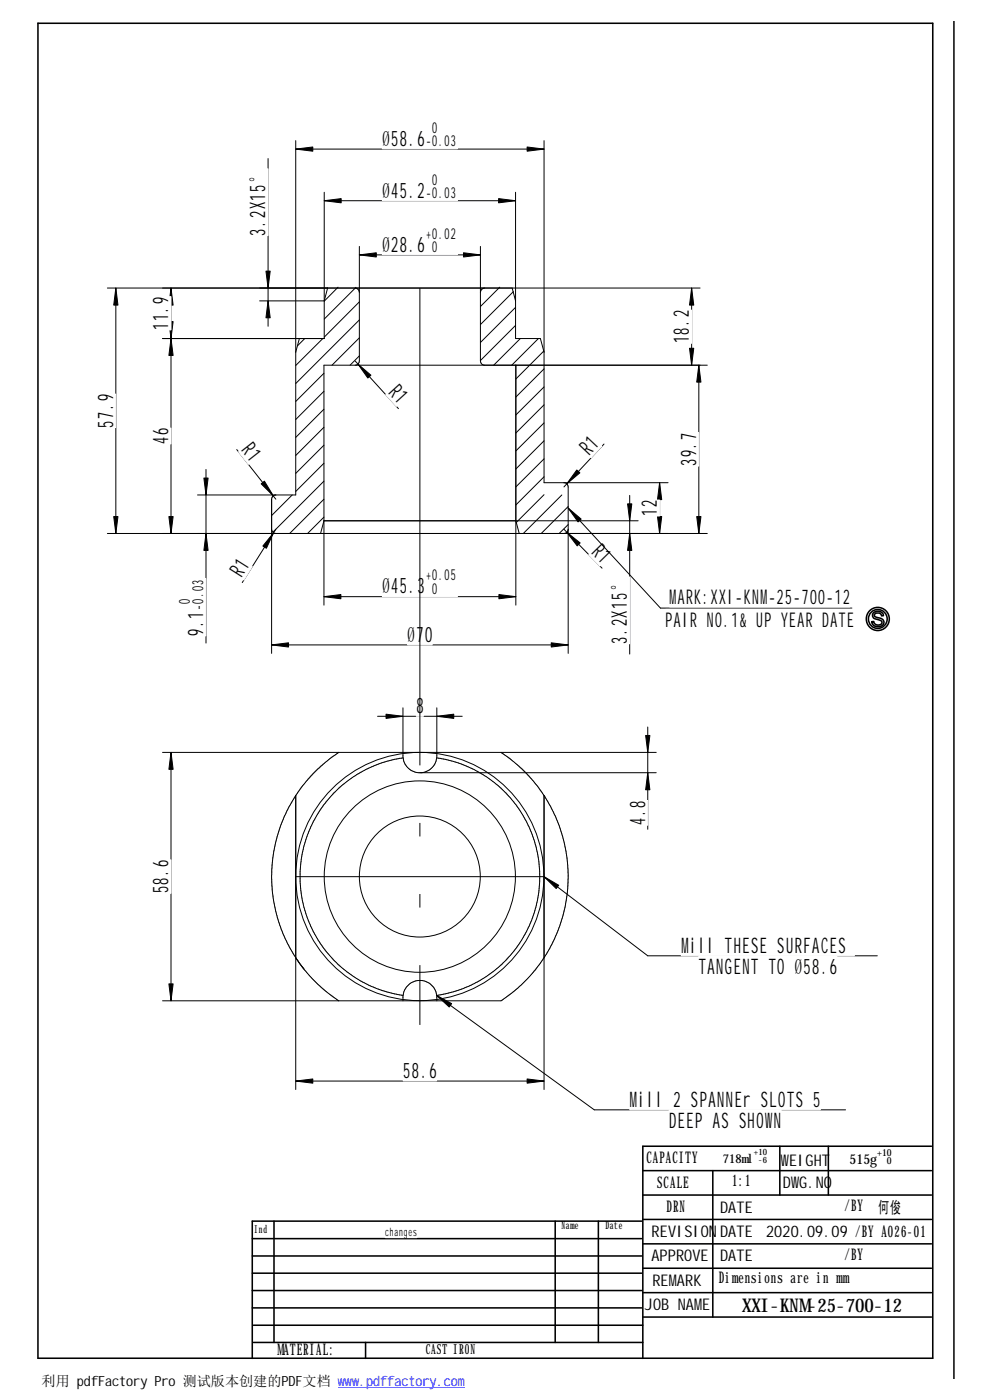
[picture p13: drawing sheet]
<svg xmlns="http://www.w3.org/2000/svg" width="297mm" height="420mm" viewBox="0 0 297 420" stroke-linecap="round" stroke-linejoin="round" font-family="sans-serif">
<defs><g id="words">
<g font-size="6.4">
<text x="114.7" y="43.8">Ø58.6</text>
<text x="114.7" y="59.4">Ø45.2</text>
<text x="79.6" y="70.7" transform="rotate(-90 79.6 70.7)">3.2X15°</text>
<text x="114.7" y="75.6">Ø28.6</text>
<text x="50.5" y="99" transform="rotate(-90 50.5 99)">11.9</text>
<text x="206.7" y="103" transform="rotate(-90 206.7 103)">18.2</text>
<text x="116.4" y="117.9" transform="rotate(48 116.4 117.9)">R1</text>
<text x="33.9" y="128.3" transform="rotate(-90 33.9 128.3)">57.9</text>
<text x="50.5" y="133.2" transform="rotate(-90 50.5 133.2)">46</text>
<text x="72.3" y="135.1" transform="rotate(52 72.3 135.1)">R1</text>
<text x="176.7" y="136.8" transform="rotate(-47 176.7 136.8)">R1</text>
<text x="208.9" y="139.9" transform="rotate(-90 208.9 139.9)">39.7</text>
<text x="197.1" y="154.9" transform="rotate(-90 197.1 154.9)">12</text>
<text x="177.2" y="165.9" transform="rotate(46 177.2 165.9)">R1</text>
<text x="72.5" y="173.6" transform="rotate(-58 72.5 173.6)">R1</text>
<text x="114.7" y="178.1">Ø45.3</text>
<text x="60.9" y="190.8" transform="rotate(-90 60.9 190.8)">9.1</text>
<text x="122.3" y="192.7">Ø70</text>
<text x="188.1" y="193.2" transform="rotate(-90 188.1 193.2)">3.2X15°</text>
<text x="124.9" y="214">8</text>
<text x="193.5" y="247.6" transform="rotate(-90 193.5 247.6)">4.8</text>
<text x="50.5" y="268.1" transform="rotate(-90 50.5 268.1)">58.6</text>
<text x="204.4" y="286">Mill THESE SURFACES</text>
<text x="209.7" y="292.4">TANGENT TO Ø58.6</text>
<text x="121" y="323.5">58.6</text>
<text x="189" y="332.2">Mill 2 SPANNEr SLOTS 5</text>
<text x="200.8" y="338.7">DEEP AS SHOWN</text>
</g>
<g font-size="6.1">
<text x="200.9" y="181.3">MARK:XXI-KNM-25-700-12</text>
<text x="199.7" y="188.1">PAIR NO.1&amp; UP YEAR DATE</text>
</g>
<g font-size="5.7">
<text x="222.6" y="393.7">XXI-KNM</text>
<text x="242.4" y="393.7">-25-700-12</text>
</g>
<g font-size="4.8">
<text x="193.9" y="349.2">CAPACITY</text>
<text x="234.3" y="349.8">WEIGHT</text>
<text x="197.1" y="356.5">SCALE</text>
<text x="219.7" y="355.9">1:1</text>
<text x="234.9" y="356.6">DWG.NO</text>
<text x="200" y="363.9">DRN</text>
<text x="216.1" y="363.9">DATE</text>
<text x="253.4" y="363.4">/BY</text>
<text x="263.6" y="363.9">何俊</text>
<text x="195.5" y="371.3">REVISIONDATE</text>
<text x="229.9" y="371.2">2020.09.09</text>
<text x="256.6" y="371.1">/BY A026-01</text>
<text x="195.5" y="378.6">APPROVE</text>
<text x="216.1" y="378.5">DATE</text>
<text x="253.4" y="378">/BY</text>
<text x="195.7" y="385.9">REMARK</text>
<text x="215.6" y="385">Dimensions are in mm</text>
<text x="193.5" y="393.2">JOB NAME</text>
<text x="83.1" y="406.8">MATERIAL:</text>
</g>
<g font-size="4.6">
<text x="129.7" y="39.8">0</text>
<text x="127.8" y="43.8">-0.03</text>
<text x="127.8" y="59.4">-0.03</text>
<text x="129.7" y="55.4">0</text>
<text x="127.8" y="71.7">+0.02</text>
<text x="129.7" y="75.6">0</text>
<text x="127.8" y="174.2">+0.05</text>
<text x="129.7" y="178.1">0</text>
<text x="57" y="181.1" transform="rotate(-90 57 181.1)">0</text>
<text x="61" y="183" transform="rotate(-90 61 183)">-0.03</text>
</g>
<text font-size="4.2" x="12.5" y="415.8">利用 pdfFactory Pro 测试版本创建的PDF文档 www.pdffactory.com</text>
<g font-size="4.1">
<text x="254.9" y="349.4">515g</text>
<text x="127.7" y="406.5">CAST IRON</text>
</g>
<text font-size="3.7" x="216.9" y="349">718ml</text>
<text font-size="3.4" x="115.6" y="370.9">changes</text>
<g font-size="3.3">
<text x="76.4" y="370.1">Ind</text>
<text x="168.4" y="368.9">Name</text>
<text x="181.7" y="369">Date</text>
</g>
<g font-size="2.9">
<text x="263.2" y="346.8">+10</text>
<text x="266.1" y="349.3">0</text>
</g>
<g font-size="2.6">
<text x="226.2" y="346.7">+10</text>
<text x="227.5" y="349">-6</text>
</g>
</g></defs>
<g fill="none" stroke="#000" stroke-width=".47">
<path d="M11.4 6.9l268.5 .1v400.6h-268.5zM262 184a1.76 1.76 0 0 1 1.7-.6 1.76 1.76 0 0 1 1.3 1.4h-.5a1.07 1.07 0 0 0-1.1-.9 1.07 1.07 0 0 0-1 1l.4 .3a2.44 2.44 0 0 1 2.4 1.4 1.82 1.82 0 0 1-1.8 1.5 1.82 1.82 0 0 1-1.8-1.5l.6-.1a1.26 1.26 0 0 0 1.1 1.1 1.26 1.26 0 0 0 1.3-.9 3.3 3.3 0 0 0-2.3-1.1l-.5-.8zM192.9 351.3h86.6M192.9 358.6h86.6M213.9 351.3v44M234 344v14.6M248.5 344v14.6M279.5 344h-86.6v63.7M75.7 376.9h116.8M75.7 371.7h116.8M82.2 366.5v36.4M166.6 366.5v36.4"/>
<path d="M179.5 366.5v36.4M192.5 366.5h-116.8v41.2M192.9 366h86.6M192.9 373.3h86.6M75.7 392.5h116.8M75.7 387.3h116.8M75.7 382.1h116.8M76 397.7h116.9M192.9 380.6h86.6M192.9 387.9h86.6M192.9 395.3h86.6M76 402.9h116.9"/>
<path d="M109.7 402.9v4.8"/>
<circle cx="263.4" cy="185.8" r="3.5"/>
<circle cx="263.4" cy="185.8" r="2.83"/>
</g>
<g fill="none" stroke="#000" stroke-width=".3">
<path d="M286.2 6.5v407.4M80.4 47.6v50.3M88.7 42.2v106.3h-29.4M88.7 44.7h74.5M97.3 57.7v43.9h-48.5M154.7 57.7v43.9h7.4l1.1 4.1M163.2 42.2v102.7h37.2M97.3 60.2h57.4M107.8 76.5h36.3M107.8 74v34.3a1.27 1.27 0 0 1-1.2 1.3M144.1 74v34.3a1.27 1.27 0 0 0 1.3 1.3M32.2 86.4h177.9"/>
<path d="M34.8 86.4v73.7M51.3 86.4v73.7M98.3 86.4l-1 3.9h-19.4M101.4 86.2l-4.1 4.2M106.6 86.4a1.34 1.34 0 0 1 1.2 1.3M106.8 86.2l-9.5 9.6M107.8 96l-19.1 19.1M107.8 90.6l-10.5 10.6M145.4 86.4a1.34 1.34 0 0 0-1.3 1.3M149.9 86.2l-5.8 5.8M153.7 86.4l1 3.9M154.1 87.5l-10 9.9"/>
<path d="M154.7 97.7l-10.6 10.5M154.7 92.2l-10.6 10.6M207.5 86.4v23.2M89.8 101.6l-1.1 4.1M91.4 101.6l-2.2 2.2M96.9 101.6l-8.2 8.1M97.2 117.4l-8.5 8.5M97.2 112l-8.5 8.5M106.6 108.3l12.9 14.3M107.8 106.8l-2.8 2.8M107.8 101.4l-8.2 8.2M154.8 109.6v72"/>
<path d="M156.1 101.6l-8 8M161.5 101.6l-8 8M163.2 105.4l-8.4 8.3M163.2 110.7l-8.4 8.5M163.2 116.1l-8.4 8.4M209.7 109.6v50.5M212.2 109.6h-115v72M71 134.9l11.8 14.9M97.2 133.6l-8.5 8.5M97.2 139l-8.5 8.5M97.2 128.2l-8.5 8.5M97.2 122.8l-8.5 8.5"/>
<path d="M163.2 121.5l-8.4 8.5M163.2 126.9l-8.4 8.4M163.2 132.3l-8.4 8.5M163.2 137.7l-8.4 8.4M181.2 133.3l-12 12.8M61.8 140.9v52.1M81.5 158.8a1.27 1.27 0 0 0 1.3 1.3M82 148.8l-.5 1v46.3M82.1 148.7l-.4 .4M82.8 158.8l-10.1 16M82.8 148.5l-.8 .3M87.7 148.5l-6.2 6.2"/>
<path d="M97.2 155.2l-4.9 4.9M97.2 149.8l-10.3 10.3M97.2 144.4l-15.3 15.3M154.8 156.3l1 3.8M163.2 143.1l-8.4 8.5M163.2 148.5l-8.3 8.3M168.6 148.5l-11.6 11.6M169.2 158.8l11.4 11.7M169.2 144.9a1.25 1.25 0 0 1 1.3 1.2v50M170.5 158.8a1.27 1.27 0 0 1-1.3 1.3M170.5 152l-8.1 8.1M170.5 157.4l-2.7 2.7"/>
<path d="M170.5 152.5l27.7 30h57.4M188.9 148.7v47.6M191.5 156.3h-94.3l-1 3.8M197.9 144.9v15.2M32.2 160.1h180M97.2 179.1h57.6M81.5 193.5h89M113.3 215h25.4M120.9 212.4v14.8a5.1 5.1 0 0 0 4.7 4.7h71.3M131.1 212.4v14.8a5.1 5.1 0 0 1-4.7 4.7M194.4 218.2v30.7M48.8 225.8h148.1"/>
<path d="M51.3 225.8v74.6M88.7 238.7v88.3M101.6 225.8l-4 3-3.7 3.4-3.1 3.6-2.1 3a44.9 44.9 0 0 0-6.6 31.5l1.1 5 1.6 4.7 2 4.2 2.4 3.9M120.9 227.5a36 36 0 0 0-20.7 10.5l-4.2 5.2a36.5 36.5 0 0 0-5.7 15.8 38.6 38.6 0 0 0 .4 11.3 37.6 37.6 0 0 0 5.3 12.7l4.2 5.2a36.6 36.6 0 0 0 20.7 10.5M131 227.5a35.1 35.1 0 0 1 9.4 2.6l1.9 .9a36.3 36.3 0 0 1 12.5 10.5l1.2 1.7a36.4 36.4 0 0 1 5.7 15.3l.2 3a35.2 35.2 0 0 1-.9 9.8 36.9 36.9 0 0 1-5 11.7l-1.2 1.7a36.1 36.1 0 0 1-23.8 14l47.3 34.4h75.4M150.3 225.8l2.8 2 3.5 3 4.2 4.6a44.1 44.1 0 0 1 7.1 12.9l1.4 4.8 1 6.7a44 44 0 0 1-2.6 18.6l-2.7 6.2-1.8 2.8-2.7 3.8-5.2 5.4-5 3.8h-101.5M163.2 238.7v88.3M163.2 263.1l31.2 23.8h68.8M88.7 287.4l1 1.4M89.7 288.9l3.1 3.8 2.6 2.7 2.9 2.5 3.3 2.5M89.7 288.8l.2 .4M90.2 289.5l.2 .3"/>
<path d="M90.7 290.2l.3 .3M120.9 300.4a5.2 5.2 0 0 1 5.1-6.2 5.2 5.2 0 0 1 5.1 6.2M88.7 324.4h74.5"/>
<circle cx="125.9" cy="263.1" r="28.7"/>
<circle cx="125.9" cy="263.1" r="37.3"/>
<circle cx="125.9" cy="263.1" r="18.2"/>
</g>
<g fill="#000" stroke="#000" stroke-width=".3">
<path d="M88.7 44.7l5.2-.6v1.3z" fill-rule="evenodd"/>
<path d="M97.3 60.2l5.1-.6v1.3z" fill-rule="evenodd"/>
<path d="M149.6 59.6l5.1 .6-5.1 .7z" fill-rule="evenodd"/>
<path d="M158.2 44.1l5 .6-5 .7z" fill-rule="evenodd"/>
<path d="M107.8 76.5l5.1-.6v1.2z" fill-rule="evenodd"/>
<path d="M139.1 75.9l5 .6-5 .6z" fill-rule="evenodd"/>
<path d="M34.8 86.4l.6 5.2h-1.3z" fill-rule="evenodd"/>
<path d="M51.3 86.4l.6 5.2h-1.2z" fill-rule="evenodd"/>
<path d="M50.7 96.5h1.2l-.6 5.1z" fill-rule="evenodd"/>
<path d="M79.8 81.4h1.3l-.7 5z" fill-rule="evenodd"/>
<path d="M80.4 90.3l.7 5.1h-1.3z" fill-rule="evenodd"/>
<path d="M207.5 86.4l.7 5.2h-1.3z" fill-rule="evenodd"/>
<path d="M51.3 101.6l.6 5.1h-1.2z" fill-rule="evenodd"/>
<path d="M107.4 109.3l3.9 3.3-.9 .9z" fill-rule="evenodd"/>
<path d="M206.9 104.5h1.3l-.7 5.1z" fill-rule="evenodd"/>
<path d="M209.7 109.6l.6 5.1h-1.3z" fill-rule="evenodd"/>
<path d="M34.1 155h1.3l-.6 5.1z" fill-rule="evenodd"/>
<path d="M50.7 155h1.2l-.6 5.1z" fill-rule="evenodd"/>
<path d="M61.2 143.5h1.2l-.6 5z" fill-rule="evenodd"/>
<path d="M78.4 145.2l.9-.8 2.7 4.4z" fill-rule="evenodd"/>
<path d="M173.1 141.1l.9 .8-3.9 3.3z" fill-rule="evenodd"/>
<path d="M170.5 152.5l3.9 3.3-1 .8z" fill-rule="evenodd"/>
<path d="M188.3 151.2h1.3l-.7 5.1z" fill-rule="evenodd"/>
<path d="M197.9 144.9l.6 5h-1.2z" fill-rule="evenodd"/>
<path d="M197.3 155h1.2l-.6 5.1z" fill-rule="evenodd"/>
<path d="M209 155h1.3l-.6 5.1z" fill-rule="evenodd"/>
<path d="M61.8 160.1l.6 5.1h-1.2z" fill-rule="evenodd"/>
<path d="M82.1 159.9l-2.2 4.6-1-.6z" fill-rule="evenodd"/>
<path d="M97.2 179.1l5.1-.7v1.3z" fill-rule="evenodd"/>
<path d="M149.7 178.4l5.1 .7-5.1 .6z" fill-rule="evenodd"/>
<path d="M170.1 159.8l4 3.1-.9 .9z" fill-rule="evenodd"/>
<path d="M188.9 160.1l.7 5.1h-1.3z" fill-rule="evenodd"/>
<path d="M81.5 193.5l5.1-.6v1.3z" fill-rule="evenodd"/>
<path d="M165.4 192.9l5.1 .6-5.1 .7z" fill-rule="evenodd"/>
<path d="M115.8 214.3l5.1 .7-5.1 .6z" fill-rule="evenodd"/>
<path d="M131.1 215l5-.7v1.3z" fill-rule="evenodd"/>
<path d="M51.3 225.8l.6 5.1h-1.2z" fill-rule="evenodd"/>
<path d="M193.7 220.7h1.3l-.6 5.1z" fill-rule="evenodd"/>
<path d="M194.4 231.9l.6 5.1h-1.3z" fill-rule="evenodd"/>
<path d="M163.2 263.1l4.4 2.6-.7 1z" fill-rule="evenodd"/>
<path d="M50.7 295.3h1.2l-.6 5.1z" fill-rule="evenodd"/>
<path d="M131 298.7l4.5 2.5-.7 1z" fill-rule="evenodd"/>
<path d="M88.7 324.4l5.2-.6v1.3z" fill-rule="evenodd"/>
<path d="M158.2 323.8l5 .6-5 .7z" fill-rule="evenodd"/>
</g>
<g fill="#fff" stroke="#fff" stroke-width=".3">
<path d="M189 326.6h57.1v6.5h-57.1z" fill-rule="evenodd"/>
<path d="M200.8 333.1h33.6v6.5h-33.6z" fill-rule="evenodd"/>
<path d="M121 318h10v6.4h-10z" fill-rule="evenodd"/>
<path d="M44.8 258.1h6.5v10h-6.5z" fill-rule="evenodd"/>
<path d="M187.9 240.2h6.5v7.4h-6.5z" fill-rule="evenodd"/>
<path d="M124.9 208.5h2.1v6.5h-2.1z" fill-rule="evenodd"/>
<path d="M176.7 166.5l4.6-4.5 3.3 3.4-4.6 4.5z" fill-rule="evenodd"/>
<path d="M182.5 173.1h6.4v20.1h-6.4z" fill-rule="evenodd"/>
<path d="M203.2 129.8h6.5v10.1h-6.5z" fill-rule="evenodd"/>
<path d="M191.4 150.1h6.5v4.8h-6.5z" fill-rule="evenodd"/>
<path d="M175.9 129.5l4.7 4.4-3.3 3.5-4.7-4.4z" fill-rule="evenodd"/>
<path d="M122.3 187.1h7.4v6.4h-7.4z" fill-rule="evenodd"/>
<path d="M114.7 171h22.5v8h-22.5z" fill-rule="evenodd"/>
<path d="M53.7 173.6h8.1v17.2h-8.1z" fill-rule="evenodd"/>
<path d="M70.3 166.6l5.4 3.4-2.5 4.1-5.5-3.5z" fill-rule="evenodd"/>
<path d="M71.6 135.6l5.1-4 2.9 3.7-5.1 4.1z" fill-rule="evenodd"/>
<path d="M44.8 128.5h6.5v4.7h-6.5z" fill-rule="evenodd"/>
<path d="M115.7 118.4l4.8-4.3 3.2 3.5-4.7 4.4z" fill-rule="evenodd"/>
<path d="M74 50.7h6.4v20h-6.4z" fill-rule="evenodd"/>
<path d="M114.7 68.4h22.5v8h-22.5z" fill-rule="evenodd"/>
<path d="M114.7 52.2h22.5v8h-22.5z" fill-rule="evenodd"/>
<path d="M114.7 36.7h22.5v8h-22.5z" fill-rule="evenodd"/>
<path d="M201 93h6.5v10h-6.5z" fill-rule="evenodd"/>
<path d="M44.8 89h6.5v10h-6.5z" fill-rule="evenodd"/>
<path d="M28.3 118.3h6.4v10h-6.4z" fill-rule="evenodd"/>
<path d="M204.4 280.4h51.9v6.5h-51.9z" fill-rule="evenodd"/>
<path d="M209.7 286.9h41.4v6.4h-41.4z" fill-rule="evenodd"/>
<path d="M127.7 402.9h14.8v4.2h-14.8z" fill-rule="evenodd"/>
<path d="M229.9 367.1h24.5v4.8h-24.5z" fill-rule="evenodd"/>
<path d="M222.6 388.8h48.2v5.7h-48.2z" fill-rule="evenodd"/>
<path d="M115.6 368h9.5v3.4h-9.5z" fill-rule="evenodd"/>
<path d="M216.9 344.5h13.3v5h-13.3z" fill-rule="evenodd"/>
<path d="M254.9 344.3h12.7v5.6h-12.7z" fill-rule="evenodd"/>
<path d="M200.9 176h54.1v6.2h-54.1z" fill-rule="evenodd"/>
<path d="M199.7 182.9h56.5v6.1h-56.5z" fill-rule="evenodd"/>
<path d="M263.6 359.7h6.7v4.9h-6.7z" fill-rule="evenodd"/>
<path d="M256.6 366.9h21.2v4.9h-21.2z" fill-rule="evenodd"/>
</g>
<path d="M88.7 263.1h74.5" fill="none" stroke="#000" stroke-width=".3" stroke-dasharray="143.3 17.3 4.1 17.3" stroke-linecap="butt"/>
<path d="M126 86.4v221.2" fill="none" stroke="#000" stroke-width=".3" stroke-dasharray="143.3 17.3 4.1 17.3 4.1 17.3" stroke-linecap="butt"/>
<path d="M101.4 416.3h38.1" fill="none" stroke="#00f" stroke-width=".3"/>
<use href="#words"/>
</svg>
